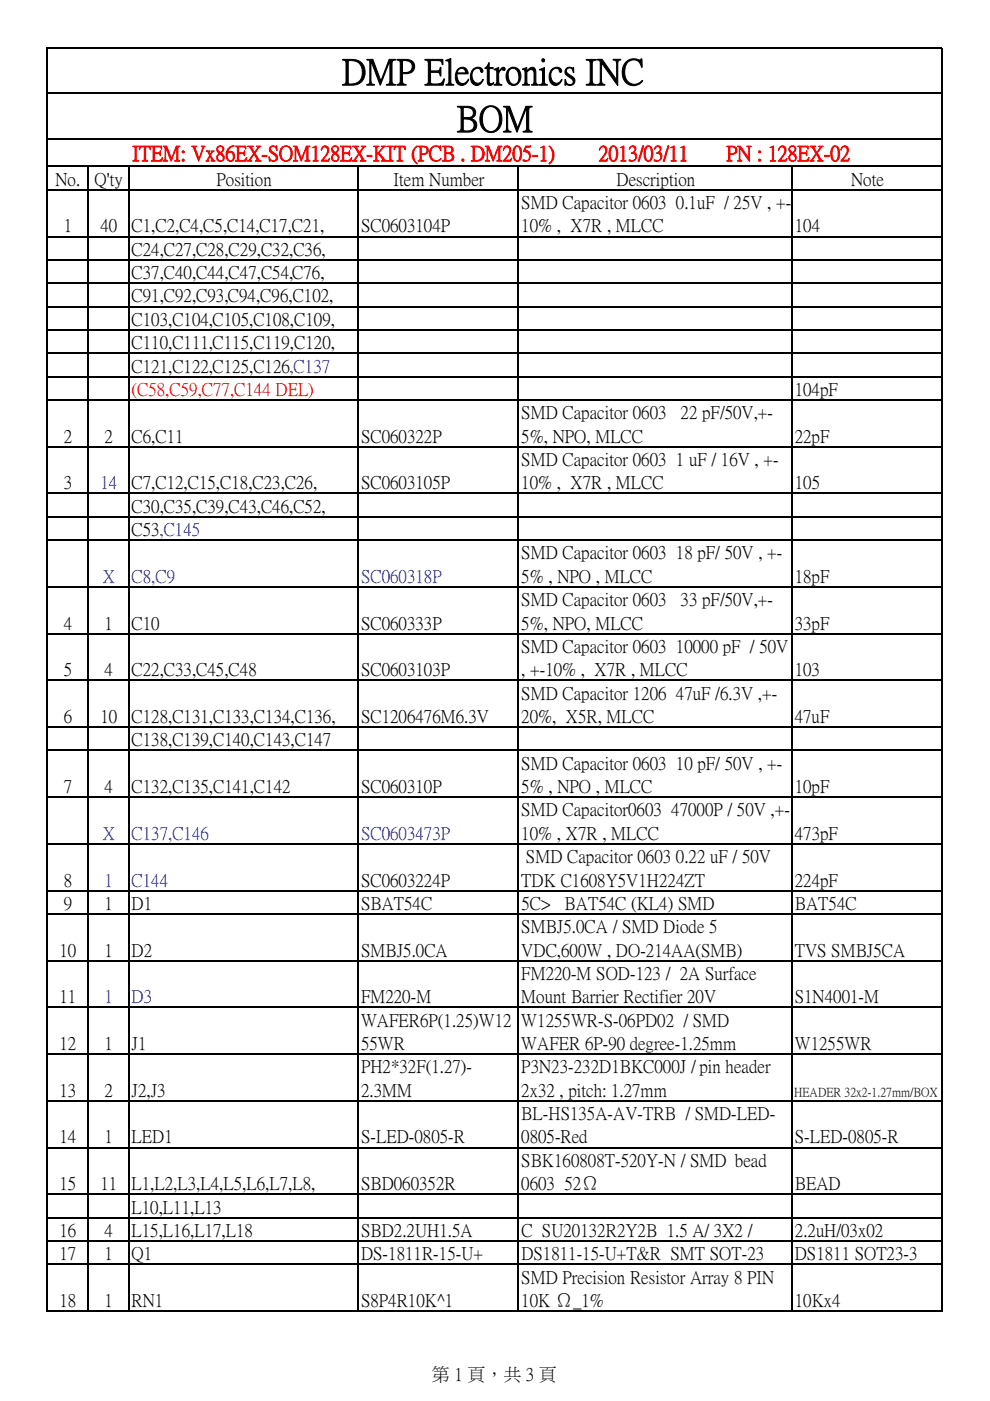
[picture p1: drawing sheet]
<svg xmlns="http://www.w3.org/2000/svg" width="210mm" height="297mm" viewBox="0 0 210 297" stroke-linecap="round" stroke-linejoin="round" font-family="sans-serif">
<defs><g id="words">
<g font-size="7.6">
<text x="72.6" y="17.6">DMP Electronics INC</text>
<text x="96.8" y="27.6">BOM</text>
</g>
<g font-size="4.4" fill="#f00">
<text x="28.1" y="33.9">ITEM: Vx86EX-SOM128EX-KIT (PCB . DM205-1)</text>
<text x="127" y="33.9">2013/03/11</text>
<text x="154.1" y="33.9">PN : 128EX-02</text>
</g>
<g font-size="3.8">
<text x="11.8" y="39.2">No.</text>
<text x="20.1" y="39.2">Q'ty</text>
<text x="45.9" y="39.2">Position</text>
<text x="83.5" y="39.2">Item Number</text>
<text x="130.8" y="39.2">Description</text>
<text x="180.5" y="39.2">Note</text>
<text x="110.6" y="44.1">SMD Capacitor 0603 0.1uF / 25V , +-</text>
<text x="13.5" y="49.1">1</text>
<text x="21.3" y="49.1">40</text>
<text x="27.9" y="49.1">C1,C2,C4,C5,C14,C17,C21,</text>
<text x="76.6" y="49.1">SC0603104P</text>
<text x="110.6" y="49.1">10% , X7R , MLCC</text>
<text x="168.6" y="49.1">104</text>
<text x="27.9" y="54">C24,C27,C28,C29,C32,C36,</text>
<text x="27.9" y="59">C37,C40,C44,C47,C54,C76,</text>
<text x="27.9" y="63.9">C91,C92,C93,C94,C96,C102,</text>
<text x="27.9" y="68.9">C103,C104,C105,C108,C109,</text>
<text x="27.9" y="73.8">C110,C111,C115,C119,C120,</text>
<text x="27.9" y="78.8">C121,C122,C125,C126,C137</text>
<text x="168.6" y="83.7">104pF</text>
<text x="110.6" y="88.7">SMD Capacitor 0603</text>
<text x="144.4" y="88.7">22 pF/50V,+-</text>
<text x="13.5" y="93.6">2</text>
<text x="22.2" y="93.6">2</text>
<text x="27.9" y="93.6">C6,C11</text>
<text x="76.6" y="93.6">SC060322P</text>
<text x="110.6" y="93.6">5%, NPO, MLCC</text>
<text x="168.6" y="93.6">22pF</text>
<text x="110.6" y="98.6">SMD Capacitor 0603 1 uF / 16V , +-</text>
<text x="13.5" y="103.5">3</text>
<text x="27.9" y="103.5">C7,C12,C15,C18,C23,C26,</text>
<text x="76.6" y="103.5">SC0603105P</text>
<text x="110.6" y="103.5">10% , X7R , MLCC</text>
<text x="168.6" y="103.5">105</text>
<text x="27.9" y="108.5">C30,C35,C39,C43,C46,C52,</text>
<text x="27.9" y="113.5">C53,C145</text>
<text x="110.6" y="118.4">SMD Capacitor 0603 18 pF/ 50V , +-</text>
<text x="110.6" y="123.4">5% , NPO , MLCC</text>
<text x="168.6" y="123.4">18pF</text>
<text x="110.6" y="128.3">SMD Capacitor 0603</text>
<text x="144.4" y="128.3">33 pF/50V,+-</text>
<text x="13.5" y="133.3">4</text>
<text x="22.2" y="133.3">1</text>
<text x="27.9" y="133.3">C10</text>
<text x="76.6" y="133.3">SC060333P</text>
<text x="110.6" y="133.3">5%, NPO, MLCC</text>
<text x="168.6" y="133.3">33pF</text>
<text x="13.5" y="143.2">5</text>
<text x="22.2" y="143.2">4</text>
<text x="27.9" y="143.2">C22,C33,C45,C48</text>
<text x="76.6" y="143.2">SC0603103P</text>
<text x="110.6" y="138.2">SMD Capacitor 0603 10000 pF / 50V</text>
<text x="110.6" y="143.2">, +-10% , X7R , MLCC</text>
<text x="168.6" y="143.2">103</text>
<text x="110.6" y="148.1">SMD Capacitor 1206 47uF /6.3V ,+-</text>
<text x="13.5" y="153.1">6</text>
<text x="21.3" y="153.1">10</text>
<text x="27.9" y="153.1">C128,C131,C133,C134,C136,</text>
<text x="76.6" y="153.1">SC1206476M6.3V</text>
<text x="110.6" y="153.1">20%, X5R, MLCC</text>
<text x="168.6" y="153.1">47uF</text>
<text x="27.9" y="158">C138,C139,C140,C143,C147</text>
<text x="13.5" y="167.9">7</text>
<text x="22.2" y="167.9">4</text>
<text x="27.9" y="167.9">C132,C135,C141,C142</text>
<text x="76.6" y="167.9">SC060310P</text>
<text x="110.6" y="163">SMD Capacitor 0603 10 pF/ 50V , +-</text>
<text x="110.6" y="167.9">5% , NPO , MLCC</text>
<text x="168.6" y="167.9">10pF</text>
<text x="110.6" y="172.9">SMD Capacitor0603 47000P / 50V ,+-</text>
<text x="110.6" y="177.8">10% , X7R , MLCC</text>
<text x="168.6" y="177.8">473pF</text>
<text x="111.6" y="182.8">SMD Capacitor 0603 0.22 uF / 50V</text>
<text x="13.5" y="187.7">8</text>
<text x="76.6" y="187.7">SC0603224P</text>
<text x="110.6" y="187.7">TDK C1608Y5V1H224ZT</text>
<text x="168.6" y="187.7">224pF</text>
<text x="13.5" y="192.7">9</text>
<text x="22.2" y="192.7">1</text>
<text x="27.9" y="192.7">D1</text>
<text x="76.6" y="192.7">SBAT54C</text>
<text x="110.6" y="197.7">SMBJ5.0CA / SMD Diode 5</text>
<text x="110.6" y="192.7">5C&gt;</text>
<text x="119.8" y="192.7">BAT54C (KL4) SMD</text>
<text x="168.6" y="192.7">BAT54C</text>
<text x="12.6" y="202.6">10</text>
<text x="22.2" y="202.6">1</text>
<text x="27.9" y="202.6">D2</text>
<text x="76.6" y="202.6">SMBJ5.0CA</text>
<text x="110.6" y="202.6">VDC,600W , DO-214AA(SMB)</text>
<text x="168.6" y="202.6">TVS SMBJ5CA</text>
<text x="110.6" y="207.6">FM220-M SOD-123 / 2A Surface</text>
<text x="12.6" y="212.5">11</text>
<text x="76.6" y="212.5">FM220-M</text>
<text x="110.6" y="212.5">Mount Barrier Rectifier 20V</text>
<text x="168.6" y="212.5">S1N4001-M</text>
<text x="76.6" y="217.5">WAFER6P(1.25)W12</text>
<text x="110.6" y="217.5">W1255WR-S-06PD02 / SMD</text>
<text x="12.6" y="222.4">12</text>
<text x="22.2" y="222.4">1</text>
<text x="27.9" y="222.4">J1</text>
<text x="76.6" y="222.4">55WR</text>
<text x="76.6" y="227.4">PH2*32F(1.27)-</text>
<text x="110.6" y="222.4">WAFER 6P-90 degree-1.25mm</text>
<text x="110.6" y="227.4">P3N23-232D1BKC000J / pin header</text>
<text x="168.6" y="222.4">W1255WR</text>
<text x="12.6" y="232.3">13</text>
<text x="22.2" y="232.3">2</text>
<text x="27.9" y="232.3">J2,J3</text>
<text x="76.6" y="232.3">2.3MM</text>
<text x="110.6" y="232.3">2x32 , pitch: 1.27mm</text>
<text x="110.6" y="237.3">BL-HS135A-AV-TRB / SMD-LED-</text>
<text x="12.6" y="242.2">14</text>
<text x="22.2" y="242.2">1</text>
<text x="27.9" y="242.2">LED1</text>
<text x="76.6" y="242.2">S-LED-0805-R</text>
<text x="110.6" y="242.2">0805-Red</text>
<text x="168.6" y="242.2">S-LED-0805-R</text>
<text x="110.6" y="247.2">SBK160808T-520Y-N / SMD bead</text>
<text x="12.6" y="252.1">15</text>
<text x="21.3" y="252.1">11</text>
<text x="27.9" y="257.1">L10,L11,L13</text>
<text x="27.9" y="252.1">L1,L2,L3,L4,L5,L6,L7,L8,</text>
<text x="76.6" y="252.1">SBD060352R</text>
<text x="110.6" y="252.1">0603 52Ω</text>
<text x="168.6" y="252.1">BEAD</text>
<text x="12.6" y="262">16</text>
<text x="22.2" y="262">4</text>
<text x="27.9" y="262">L15,L16,L17,L18</text>
<text x="76.6" y="262">SBD2.2UH1.5A</text>
<text x="110.6" y="262">C SU20132R2Y2B 1.5 A/ 3X2 /</text>
<text x="168.6" y="262">2.2uH/03x02</text>
<text x="12.6" y="267">17</text>
<text x="22.2" y="267">1</text>
<text x="27.9" y="267">Q1</text>
<text x="76.6" y="267">DS-1811R-15-U+</text>
<text x="110.6" y="267">DS1811-15-U+T&amp;R SMT SOT-23</text>
<text x="168.6" y="267">DS1811 SOT23-3</text>
<text x="110.6" y="271.9">SMD Precision Resistor Array 8 PIN</text>
<text x="12.6" y="276.9">18</text>
<text x="22.2" y="276.9">1</text>
<text x="27.9" y="276.9">RN1</text>
<text x="76.6" y="276.9">S8P4R10K^1</text>
<text x="110.6" y="276.9">10K Ω_1%</text>
<text x="168.6" y="276.9">10Kx4</text>
<text x="91.6" y="292.7">第 1 頁，共 3 頁</text>
</g>
<text font-size="3.8" fill="#f00" x="27.9" y="83.7">(C58,C59,C77,C144 DEL)</text>
<g font-size="3.8" fill="#00f">
<text x="21.3" y="103.5">14</text>
<text x="21.8" y="123.4">X</text>
<text x="27.9" y="123.4">C8,C9</text>
<text x="76.6" y="123.4">SC060318P</text>
<text x="21.8" y="177.8">X</text>
<text x="27.9" y="177.8">C137,C146</text>
<text x="76.6" y="177.8">SC0603473P</text>
<text x="22.2" y="187.7">1</text>
<text x="27.9" y="187.7">C144</text>
<text x="22.2" y="212.5">1</text>
<text x="27.9" y="212.5">D3</text>
</g>
<text font-size="2.6" x="168.4" y="232.3">HEADER 32x2-1.27mm/BOX</text>
</g></defs>
<g fill="none" stroke="#000" stroke-width=".3">
<path d="M9.9 10v268.1M10.1 10.1h189.8M10.1 19.8h189.8M199.7 10.3v267.8M10.1 29.4h189.8M10.1 35.3h189.8M18.6 35.4v242.7M27.3 35.4v242.7M76 35.4v242.7M110 35.4v242.7M168 35.4v242.7M10.1 40.2h189.8"/>
<path d="M10.1 50.1h189.8M10.1 55.1h189.8M10.1 60h189.8M10.1 65h189.8M10.1 70h189.8M10.1 74.9h189.8M10.1 79.9h189.8M10.1 84.8h189.8M10.1 94.7h189.8M10.1 104.6h189.8M10.1 109.6h189.8M10.1 114.5h189.8"/>
<path d="M10.1 124.4h189.8M10.1 134.3h189.8M10.1 144.3h189.8M10.1 154.2h189.8M10.1 159.1h189.8M10.1 169h189.8M10.1 178.9h189.8M10.1 188.8h189.8M10.1 193.8h189.8M10.1 203.7h189.8M10.1 213.6h189.8M10.1 223.5h189.8"/>
<path d="M10.1 233.4h189.8M10.1 243.3h189.8M10.1 253.2h189.8M10.1 258.2h189.8M10.1 263.1h189.8M10.1 268.1h189.8M10.1 278h189.8"/>
</g>
<use href="#words"/>
</svg>
